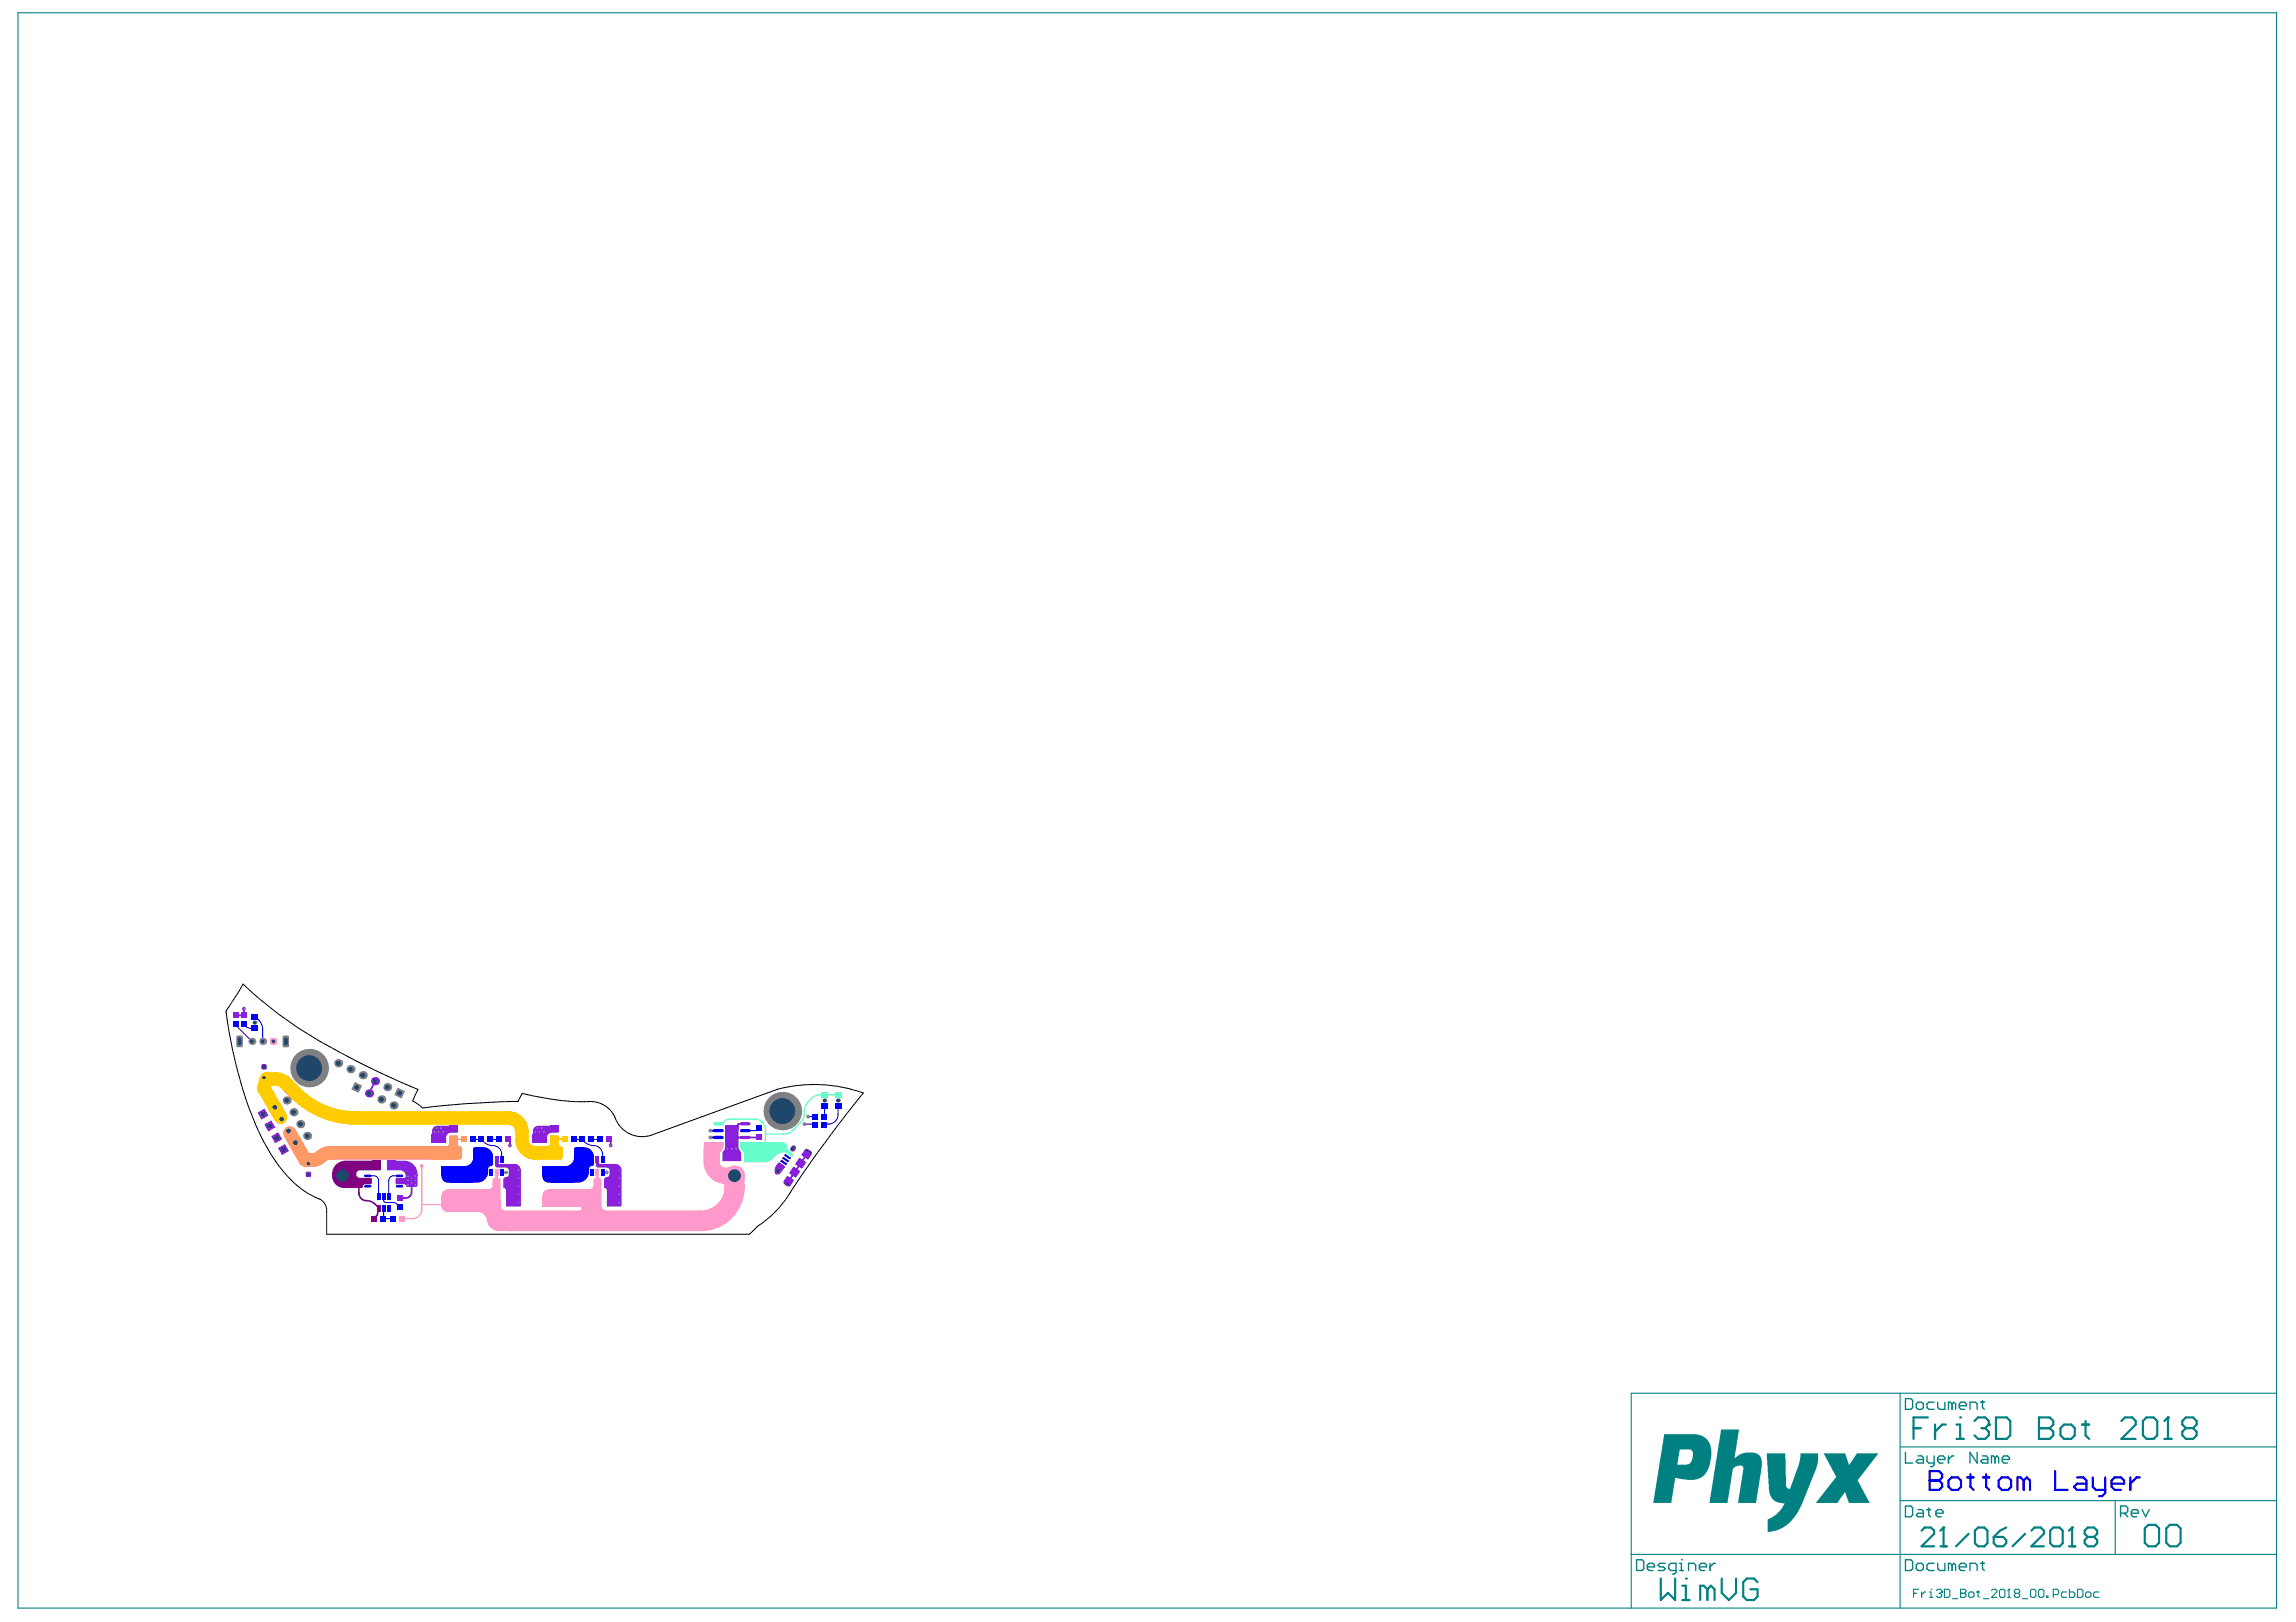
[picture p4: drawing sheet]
<svg xmlns="http://www.w3.org/2000/svg" width="297mm" height="210mm" viewBox="0 0 297 210" stroke-linecap="round" stroke-linejoin="round" font-family="sans-serif">
<g fill="#008080">
<path d="M228.5 188.1h2.5l.1 4.2v.2l.3 .2 .2-.1 1.1-3.1 .2-.9v-.5h2.3v1l-.3 1.3-1.9 4.6-.8 1.3-1 1.1-1 .5-.8 .3-.7 .1v-1.2a.45 .45 0 0 1 .4-.6l.7-.5 .6-.5 .5-1h-.7l-.6-.2-.4-.4-.2-.4-.2-.7z"/>
<path d="M235.9 188.1h2.8l.5 1.4 .2-.1 .8-1.3h2.8l-2.6 3.3a.38 .38 0 0 0 .1 .5l1.4 2.6h-2.7l-.5-1.4h-.1l-.9 1.4h-2.8l2.2-2.8 .2-.3a.34 .34 0 0 0 .1-.5z"/>
<path d="M222.7 185h2.3l-.6 3.7 .7-.5 .7-.2h1.3l.4 .2 .3 .4 .1 .4v.9l-.7 4.6h-2.4l.7-4.1a.58 .58 0 0 0-.1-.7h-.7l-.3 .2a.59 .59 0 0 0-.3 .7l-.6 3.9h-2.4z"/>
<path d="M215.3 185.6h4.2l.8 .3 .6 .5 .4 .7 .1 .4v1.4l-.3 .8-.3 .8-.3 .4-.5 .4-.8 .2h-.9l-1.6-.2-.5 3.2h-2.3zM217.3 187.6l-.3 1.9h1.3l.3-.1 .3-.5 .1-.7a.57 .57 0 0 0-.3-.6z"/>
</g>
<g fill="none" stroke="#008080" stroke-width=".14">
<path d="M2.3 1.7h292.2v206.4h-292.2zM245.8 180.3v27.8M245.8 194.2h48.7M245.8 187.2h48.7M273.6 194.2v7M294.5 180.3h-83.5v27.8M211 201.2h83.5M247.6 206.2h.3M248.3 205.7h-.7v1M248.6 206v.7M249.1 206h-.2l-.3 .4M249.6 206h.2v.7"/>
<path d="M249.6 206.7h.4M249.8 205.7h.1M250.5 205.8l.2-.1h.3l.2 .1v.2M250.9 206.2h.1M251 206.2l.2 .2v.1l-.2 .2h-.3l-.2-.2M251.2 206h.1M251.2 206l-.2 .2M251.6 205.7h.5l.2 .1v.7l-.2 .2h-.5zM252.6 206.9h.7M253.6 206.2h.1M253.6 205.7h.6l.1 .1v.2l-.1 .2 .1 .2v.1l-.1 .2h-.6zM253.6 206.2h.6"/>
<path d="M254.7 206.2l.2-.2h.3l.2 .2v.3l-.2 .2h-.3l-.2-.2zM255.7 206h.4M255.9 205.8v.7l.2 .2M256.6 206.9h.7M257.6 205.8l.2-.1h.4l.1 .1v.2l-.7 .7h.7M258.9 205.7h.3l.2 .1v.7l-.2 .2h-.3l-.2-.2v-.7zM259.7 206.7h.4M259.9 205.7h.1M259.9 205.7v1M259.9 205.7l-.2 .1M260.8 206.2l-.2-.2v-.2l.2-.1h.3l.2 .1v.2l-.2 .2M260.8 206.2h.3"/>
<path d="M260.8 206.2l-.2 .2v.1l.2 .2h.3l.2-.2v-.1l-.2-.2M261.6 206.9h.7M262.7 205.8l.2-.1h.3l.2 .1v.7l-.2 .2h-.3l-.2-.2zM263.7 205.8l.2-.1h.3l.2 .1v.7l-.2 .2h-.3l-.2-.2zM264.8 206.5h.1v.2h-.1zM265.6 206.4h.6l.1-.2v-.4l-.1-.1h-.6v1M267.4 206h-.5l-.2 .2v.3l.2 .2h.5M267.7 205.7v1h.5l.2-.2v-.3l-.2-.2h-.5M268.8 205.7h.5l.2 .1v.7l-.2 .2h-.5zM269.8 206.2l.2-.2h.3l.2 .2v.3l-.2 .2h-.3l-.2-.2zM271.6 206h-.6l-.1 .2v.3l.1 .2h.6"/>
</g>
<g fill="none" stroke="#008080" stroke-width=".18">
<path d="M246.5 194.9h.7l.2 .2v1l-.2 .2h-.7zM246.5 181h.7l.2 .2v1l-.2 .2h-.7zM246.5 187.9v1.4h.9M247.9 181.7l.2-.2h.5l.2 .2v.5l-.2 .2h-.5l-.2-.2zM248.1 195.4h.5l.2 .2v.7h-.7l-.2-.2 .2-.3h.7M248.1 188.4h.5l.2 .2v.7h-.7l-.2-.2 .2-.2h.7M249.3 195.4h.5M249.3 188.4v.7l.2 .2h.7M249.5 195.1v1l.3 .2M250.2 181.5h-.7l-.2 .2v.5l.2 .2h.7M250.2 188.4v1.2l-.2 .2h-.2M250.5 195.8h.9v-.2l-.2-.2h-.5l-.2 .2v.5l.2 .2h.5"/>
<path d="M250.7 188.9h.9v-.3l-.2-.2h-.5l-.2 .2v.5l.2 .2h.5M250.7 181.5v.7l.2 .2h.7v-.9M252.1 188.4v.9M252.5 181.7l-.2-.2h-.2v.9M252.5 181.7l.3-.2 .2 .2v.7M252.5 181.7v.7M252.8 188.4h-.3l-.4 .5M253.5 181.9h.9v-.2l-.2-.2h-.5l-.2 .2v.5l.2 .2h.5M254.9 182.4v-.9h.7l.2 .2v.7M255.8 187.9v1.4l-.9-1.4v1.4M256.3 181.5h.4M256.5 188.4h.4l.3 .2v.7h-.7l-.2-.2 .2-.2h.7"/>
<path d="M256.5 181.2v1l.2 .2M258.1 188.6l-.2-.2h-.3v.9M258.1 188.6v.7M258.1 188.6l.2-.2 .3 .2v.7M259 188.9h1v-.3l-.3-.2h-.4l-.3 .2v.5l.3 .2h.4M274.3 195.8h.7l.3-.2v-.5l-.3-.2h-.7v1.4M274.8 195.8l.5 .5M275.7 195.8h1v-.2l-.3-.2h-.4l-.3 .2v.5l.3 .2h.4M277.1 195.4l.5 .9 .5-.9M211.7 201.8h.7l.3 .3v.9l-.3 .2h-.7zM213.1 202.8h.9v-.3l-.2-.2h-.4l-.3 .2v.5l.3 .2h.4M215.4 202.3h-.7l-.2 .2 .2 .3h.5l.2 .2-.2 .2h-.7"/>
<path d="M216.8 203.2h-.7l-.2-.2v-.5l.2-.2h.7v1.2l-.2 .2h-.2M217.3 203.2h.5M217.3 202.3h.2v.9M217.5 201.8h.1M218.5 203.2v-.9h.6l.3 .2v.7M219.8 202.8h1v-.3l-.3-.2h-.4l-.3 .2v.5l.3 .2h.4M221.2 202.3v.9M221.9 202.3h-.2l-.5 .5M246.5 201.8h.7l.2 .3v.9l-.2 .2h-.7zM247.9 202.5l.2-.2h.5l.2 .2v.5l-.2 .2h-.5l-.2-.2zM250.2 202.3h-.7l-.2 .2v.5l.2 .2h.7M250.7 202.3v.7l.2 .2h.7v-.9"/>
<path d="M252.5 202.5l-.2-.2h-.2v.9M252.5 202.5v.7M252.5 202.5l.3-.2 .2 .2v.7M253.5 202.8h.9v-.3l-.2-.2h-.5l-.2 .2v.5l.2 .2h.5M254.9 203.2v-.9h.7l.2 .2v.7M256.3 202.3h.4M256.5 202.1v.9l.2 .2"/>
</g>
<g fill="none" stroke="#008080" stroke-width=".28">
<path d="M247.6 184.8h.9M248.6 198.1l.4-.4h.8l.4 .4v.4l-1.6 1.6h1.6M249.4 183.4h-1.8v2.8M250.3 184.4v1.8M251.4 197.7h.1M251.4 197.7v2.4M251.4 197.7l-.4 .4M251.7 184.4h-.4l-1 .9M253.1 184.4h.5v1.8M253.1 186.2h.9M253.6 183.4h.1M254.7 198.5l-1.6 1.6"/>
<path d="M255.4 183.9l.5-.5h.9l.5 .5v.5M255.5 198.1l.4-.4h.8l.4 .4v1.6l-.4 .4h-.8l-.4-.4zM256.4 184.8h.4M256.8 184.8l.5 .5v.4l-.5 .5h-.9l-.5-.5M257.3 184.4h.1M257.3 184.4l-.5 .4M257.9 198.9h1.2l.5 .4v.4l-.5 .4h-.8l-.4-.4zM258.2 183.4h1.4l.5 .5v1.8l-.5 .5h-1.4zM259.6 197.7l-.9 .4-.8 .8M262 198.5l-1.6 1.6M262.8 198.1l.4-.4h.8l.4 .4v.4l-1.6 1.6h1.6M263.8 184.8h.1"/>
<path d="M263.8 183.4h1.4l.4 .5v.5l-.4 .4 .4 .5v.4l-.4 .5h-1.4zM263.8 184.8h1.4M265.2 198.1l.4-.4h.9l.4 .4v1.6l-.4 .4h-.9l-.4-.4zM266.6 184.8l.4-.4h1l.4 .4v.9l-.4 .5h-1l-.4-.5zM268.1 197.7h.1M268.1 197.7v2.4M268.1 197.7l-.4 .4M269.3 184.4h1M269.8 183.9v1.8l.5 .5M270.1 198.9l-.4 .4v.4l.4 .4h.8l.4-.4v-.4l-.4-.4M270.1 198.9l-.4-.4v-.4l.4-.4h.8l.4 .4v.4l-.4 .4M270.1 198.9h.8"/>
<path d="M274.4 183.9l.5-.5h.9l.5 .5v.5l-1.9 1.8h1.9M277.2 183.9l.5-.5h.9l.5 .5v1.8l-.5 .5h-.9l-.5-.5zM277.5 197.8l.4-.5h1l.4 .5v1.8l-.4 .5h-1l-.4-.5zM280 186.2h.9M280.3 197.8l.4-.5h.9l.5 .5v1.8l-.5 .5h-.9l-.4-.5zM280.5 183.4h.1M280.5 183.4v2.8M280.5 183.4l-.5 .5M282.8 184.8l-.5-.4v-.5l.5-.5h.9l.5 .5v.5l-.5 .4M282.8 184.8h.9M282.8 184.8l-.5 .5v.4l.5 .5h.9l.5-.5v-.4l-.5-.5M214.9 204.3v2.8l.9-1 .9 1v-2.8"/>
<path d="M217.6 207.1h1M217.6 205.2h.5v1.9M218.1 204.3h.1M220.9 205.7l-.5-.5h-.4v1.9M220.9 205.7v1.4M220.9 205.7l.5-.5 .4 .5v1.4M222.7 204.3v1.8l1 1 .9-1v-1.8M227.4 204.7l-.5-.4h-.9l-.5 .4v1.9l.5 .5h.9l.5-.5v-.9h-.9M251 200.1h.8M267.7 200.1h.8"/>
</g>
<g fill="#f9c">
<path d="M75 156h.5v.8h-.5l.1-.1a.31 .31 0 0 0 0-.5l-.1-.1z"/>
<path d="M70.7 154.6l.6-.6h2.9l.7 .6v1.2h-4.2z"/>
</g>
<g fill="#8a20db">
<path d="M100.5 150.6l.3-.2 .8 .6-.7 .9a.41 .41 0 0 1-.6 0 .41 .41 0 0 1-.1-.5z"/>
<path d="M64 149.7h.5v.8l.1 .1h1.9a.82 .82 0 0 1 .9 .9v4.6h-1.9v-2.1l-.2-.2-.2-.1v-1.1l.2-.2a.47 .47 0 0 0 .5-.4v-.6l-.1-.2-1.4-.1-.2-.1z"/>
</g>
<path d="M70.7 151.3h4.2v1.1l-.7 .6h-2.9l-.6-.6z" fill="#00f"/>
<g fill="#8a20db">
<path d="M77.1 149.7h.4v.8l.1 .1h2a.82 .82 0 0 1 .8 .9v4.6h-1.9v-2l-.1-.2-.2-.2v-1.1l.1-.2 .5-.2v-.8l-.2-.3h-1.4l-.1-.3z"/>
<path d="M93.8 145.6h1.8v2.9l.3 .7v1.1h-2.4v-1.1l.3-.7z"/>
</g>
<path d="M57.6 154.6l.7-.6h2.9l.6 .6v1.2h-4.2z" fill="#f9c"/>
<path d="M55.8 148.3h2l.3-.3v-1.1h1.1v1.3l.1 .1 .3 .1 .2 .2v1.1a.38 .38 0 0 1-.4 .4h-3.6z" fill="#f96"/>
<path d="M68.9 148.3h2l.3-.3v-1.1h1.1v1.3l.1 .1 .3 .1 .1 .2v1.1a.38 .38 0 0 1-.4 .4h-3.5z" fill="#fc0"/>
<path d="M95.7 147.8h5.5a.67 .67 0 0 1 .7 .8l.7 .8-.2 .3-.6-.5a1.27 1.27 0 0 0-1.4 .4l-.3 .3a1.66 1.66 0 0 1-1.3 .5h-2.6v-1.2a1.47 1.47 0 0 1-.5-1.4z" fill="#6fc"/>
<path d="M91 147.8h2.6a2.91 2.91 0 0 1-.5 1.6v1h-1.9l-.2-.3z" fill="#f9c"/>
<path d="M56.1 145.9l.4-.2h2.7v.9h-.8a.64 .64 0 0 0-.7 .6v.7h-1.8v-1.6z" fill="#8a20db"/>
<path d="M57.4 154.1l.5-.2h5.3a.52 .52 0 0 0 .5-.5v-.8l.4-.2v-1.1h.3v1.1l.4 .2v3.5h-7.7v-1.4l.1-.4z" fill="#f9c"/>
<path d="M57.1 150.9h3a1.11 1.11 0 0 0 1.1-1.1v-1.2l.2-.1h1.1a1.26 1.26 0 0 1 1.3 1.4v.6a.39 .39 0 0 1-.5 .5h-.1a2.25 2.25 0 0 1-.6 1.7l-.8 .3h-3.9a.82 .82 0 0 1-.8-.8z" fill="#00f"/>
<g fill="#8a20db">
<path d="M50.1 150.2h2.2a1.8 1.8 0 0 1 1.7 2.1l-.1-.1h-1.4a.74 .74 0 0 0-.8-.7h-1.6z"/>
<path d="M51.2 152.5l.1-.1h.8a.32 .32 0 0 0 .4-.3l.2-.2h1.1l.2 .2v1.3l-.1 .2h-1.2l-.3-.3h-1.1l-.1-.2z"/>
</g>
<path d="M57.6 151.3h4.2v1.1l-.6 .6h-2.9l-.7-.6z" fill="#00f"/>
<path d="M70.2 155.3h7.6v.7a.7 .7 0 0 0 .7 .7h1.4v2.6h-4.5v-3.2h-5.2z" fill="#f9c"/>
<path d="M69.1 145.9l.5-.2h2.7v.9h-.9a.64 .64 0 0 0-.6 .6v.7h-1.9v-1.6z" fill="#8a20db"/>
<path d="M70.2 150.9h2.9a1.11 1.11 0 0 0 1.2-1.1v-1.2l.1-.1h1.2a1.26 1.26 0 0 1 1.2 1.4v.6a.39 .39 0 0 1-.4 .5h-.1a2.25 2.25 0 0 1-.6 1.7l-.8 .3h-3.9a.82 .82 0 0 1-.8-.8z" fill="#00f"/>
<path d="M70.4 154.2l.2-.2 .3-.1h5.3a.52 .52 0 0 0 .6-.5v-.8l.3-.2v-1.1h.4v1.1l.3 .2v3.5h-7.6v-1.4z" fill="#f9c"/>
<g fill="#800080">
<path d="M43.4 150.8a1.74 1.74 0 0 1 1.3-.6h4.5v1.3h-2.6a.49 .49 0 0 0-.5 .4l-3.1 .1a1.69 1.69 0 0 1 .4-1.2z"/>
<path d="M43.3 151.3a2.06 2.06 0 0 1 2-.4 1.37 1.37 0 0 1 .8 1.3l.4 .2 1.5 .1 .1 .1v.6l-.2 .1h-.9l-.2 .4h-2.2a1.55 1.55 0 0 1-1.5-.8 1.55 1.55 0 0 1 .2-1.6z"/>
</g>
<path d="M57.1 155.3h7.7v.7a.7 .7 0 0 0 .7 .7h1.4v2.6h-2.6a1.67 1.67 0 0 1-1.4-1.6l-.3-.6-.7-.3h-4.1a.69 .69 0 0 1-.7-.7z" fill="#f9c"/>
<g fill="none" stroke="#00f" stroke-width=".13">
<path d="M30.5 132.6l.1 .2M30.6 132.8h.1M30.6 132.8l2 2M31.5 132.6a1.3 1.3 0 0 0 1.4 .5M32.9 131.6a1.87 1.87 0 0 1 1.1 1.6v1.6M47.6 152.2h.8a.59 .59 0 0 1 .6 .6v2M49.6 154.8v.5l.2 .3h1.1a1.06 1.06 0 0 1 .8 .6M49.6 156.4v1.3h1.2M51.7 152.2h-.8a.61 .61 0 0 0-.6 .6v2M61.2 147.5h1.1a2.25 2.25 0 0 0 1.8 .8 1.11 1.11 0 0 1 .8 1.1v.7M63.4 147.5h1.1M65.5 151.7h-.6"/>
<path d="M74.2 147.5h1.1a2.25 2.25 0 0 0 1.9 .8 1.11 1.11 0 0 1 .7 1.1v.7M76.5 147.5h1.1M78.5 151.7h-.6M98.2 145.9l-.1 .4h-1.7M104.1 145.5h1.2h.1M104.6 144.5h.8M105.4 144.5h.1M106.7 143.1v1.3l-.1 .1M108.4 143.1v1.2a1.35 1.35 0 0 1-1.7 1.2h-.1"/>
</g>
<path d="M31.5 130.5v.9h-1M48.5 139.9l-.8 1.6M53.3 153v1.3a.76 .76 0 0 1-.8 .7h-.8M65.7 147.5h.3v.7M78.7 147.5h.3v.7M96.4 145.4h-.8l-.2 .2a.87 .87 0 0 1-.7 1.2l.4 .4h3.1M104.3 149.4l-2.2 3.4" fill="none" stroke="#8a20db" stroke-width=".25"/>
<path d="M47.6 152.6a.95 .95 0 0 0-1.2 .9v.9a1.07 1.07 0 0 0 1.3 1 1.99 1.99 0 0 1 1.2 .8M48.9 156.2h.1M48.9 156.2a.37 .37 0 0 1 0 .5v.2a.98 .98 0 0 1-.6 .8" fill="none" stroke="#800080" stroke-width=".21"/>
<path d="M54.6 150.9v5.6a1.2 1.2 0 0 1-1.2 1.2h-1.4M64.1 155.1a.8 .8 0 0 1-.8 .8h-8.7" fill="none" stroke="#f9c" stroke-width=".18"/>
<path d="M93.7 145.1l-.2 .2-.6 .1h.5M93.7 145.1l.2-.1 .5-.2h3.4a1.09 1.09 0 0 1 .8 .4M93.7 145.1h.1M98.6 145.2h.1M98.6 145.2a1.43 1.43 0 0 1 .4 1v1.9h-2.6M108.4 141.7h-2.4a2.5 2.5 0 0 0-2 2.6l-.3 .9a5.5 5.5 0 0 1-1.7 1.4l-.6 .2h-2.4" fill="none" stroke="#6fc" stroke-width=".18"/>
<path d="M58.7 147.4l1.3 .1" fill="none" stroke="#f96" stroke-width=".18"/>
<path d="M71.7 147.4l1.3 .1" fill="none" stroke="#fc0" stroke-width=".18"/>
<path d="M37.5 146.6l2 3.5a2.07 2.07 0 0 0 1.9-.3l.1-.1a1.77 1.77 0 0 1 1.2-.5h16.2" fill="none" stroke="#f96" stroke-width="1.8"/>
<path d="M36.3 144.6l-2.2-3.8 .4-1.2a2.79 2.79 0 0 1 2.4 .6 12.5 12.5 0 0 0 6.3 4.1l1.9 .3 .9 .1h19.8a1.77 1.77 0 0 1 1.7 1.7 2.3 2.3 0 0 0 .9 2.6l.8 .2h2.7" fill="none" stroke="#fc0" stroke-width="1.8"/>
<path d="M92.1 148.8v1.6a1.77 1.77 0 0 0 1.7 1.7h1.2" fill="none" stroke="#f9c" stroke-width="2.1"/>
<path d="M95 152.1a5.5 5.5 0 0 1-1 4.3 4.3 4.3 0 0 1-3.3 1.6h-25" fill="none" stroke="#f9c" stroke-width="2.7"/>
<path d="M91.9 146.3h1M91.9 147.2h1" fill="none" stroke="#00f" stroke-width=".25"/>
<g fill="none" stroke="#00f" stroke-width=".28">
<path d="M249.6 191.6h.1M249.6 190.4h1.3l.4 .4v.4l-.4 .4 .4 .4v.4l-.4 .4h-1.3zM249.6 191.6h1.3M252.1 191.6l.4-.4h.8l.4 .4v.8l-.4 .4h-.8l-.4-.4zM254.5 191.2h.8M254.9 190.8v1.6l.4 .4M256.5 191.2h.9M256.9 190.8v1.6l.5 .4M258.6 191.6l.4-.4h.8l.4 .4v.8l-.4 .4h-.8l-.4-.4zM261.8 191.6l-.4-.4h-.4v1.6M261.8 191.6v1.2M261.8 191.6l.4-.4 .4 .4v1.2"/>
<path d="M265.9 190.4v2.4h1.6M268.7 191.2h.8l.4 .4v1.2h-1.2l-.4-.4 .4-.4h1.2M270.7 191.2v1.2l.4 .4h1.3M272.4 191.2v2l-.4 .4h-.4M273.2 192h1.6v-.4l-.4-.4h-.8l-.4 .4v.8l.4 .4h.8M275.6 191.2v1.6M276.8 191.2h-.4l-.8 .8"/>
</g>
<circle cx="79" cy="148.2" r=".24" fill="#8a20db"/>
<circle cx="79" cy="148.2" r=".1" fill="#a6968d"/>
<circle cx="66" cy="148.2" r=".24" fill="#8a20db"/>
<circle cx="66" cy="148.2" r=".1" fill="#a6968d"/>
<circle cx="70.4" cy="146.5" r=".24" fill="#8a20db"/>
<circle cx="70.4" cy="146.5" r=".1" fill="#a6968d"/>
<circle cx="69.8" cy="146.5" r=".24" fill="#8a20db"/>
<circle cx="69.8" cy="146.5" r=".1" fill="#a6968d"/>
<circle cx="69.3" cy="146.5" r=".24" fill="#8a20db"/>
<circle cx="69.3" cy="146.5" r=".1" fill="#a6968d"/>
<circle cx="70.1" cy="146" r=".24" fill="#8a20db"/>
<circle cx="70.1" cy="146" r=".1" fill="#a6968d"/>
<circle cx="69.5" cy="146" r=".24" fill="#8a20db"/>
<circle cx="69.5" cy="146" r=".1" fill="#a6968d"/>
<circle cx="56.5" cy="146" r=".24" fill="#8a20db"/>
<circle cx="56.5" cy="146" r=".1" fill="#a6968d"/>
<circle cx="57" cy="146" r=".24" fill="#8a20db"/>
<circle cx="57" cy="146" r=".1" fill="#a6968d"/>
<circle cx="56.2" cy="146.5" r=".24" fill="#8a20db"/>
<circle cx="56.2" cy="146.5" r=".1" fill="#a6968d"/>
<circle cx="56.8" cy="146.5" r=".24" fill="#8a20db"/>
<circle cx="56.8" cy="146.5" r=".1" fill="#a6968d"/>
<circle cx="57.3" cy="146.5" r=".24" fill="#8a20db"/>
<circle cx="57.3" cy="146.5" r=".1" fill="#a6968d"/>
<circle cx="31.5" cy="130.5" r=".24" fill="#8a20db"/>
<circle cx="31.5" cy="130.5" r=".1" fill="#a6968d"/>
<circle cx="104.6" cy="144.5" r=".24" fill="#808080"/>
<circle cx="104.6" cy="144.5" r=".1" fill="#a6968d"/>
<circle cx="104.1" cy="145.5" r=".24" fill="#808080"/>
<circle cx="104.1" cy="145.5" r=".1" fill="#a6968d"/>
<circle cx="91.9" cy="146.3" r=".24" fill="#808080"/>
<circle cx="91.9" cy="146.3" r=".1" fill="#a6968d"/>
<circle cx="91.9" cy="147.2" r=".24" fill="#808080"/>
<circle cx="91.9" cy="147.2" r=".1" fill="#a6968d"/>
<circle cx="67.1" cy="155.6" r=".24" fill="#8a20db"/>
<circle cx="67.1" cy="155.6" r=".1" fill="#a6968d"/>
<circle cx="67.1" cy="154.6" r=".24" fill="#8a20db"/>
<circle cx="67.1" cy="154.6" r=".1" fill="#a6968d"/>
<circle cx="67.1" cy="151.5" r=".24" fill="#8a20db"/>
<circle cx="67.1" cy="151.5" r=".1" fill="#a6968d"/>
<circle cx="67.1" cy="152.5" r=".24" fill="#8a20db"/>
<circle cx="67.1" cy="152.5" r=".1" fill="#a6968d"/>
<circle cx="67.1" cy="153.5" r=".24" fill="#8a20db"/>
<circle cx="67.1" cy="153.5" r=".1" fill="#a6968d"/>
<circle cx="80.1" cy="153.5" r=".24" fill="#8a20db"/>
<circle cx="80.1" cy="153.5" r=".1" fill="#a6968d"/>
<circle cx="80.1" cy="152.5" r=".24" fill="#8a20db"/>
<circle cx="80.1" cy="152.5" r=".1" fill="#a6968d"/>
<circle cx="80.1" cy="151.5" r=".24" fill="#8a20db"/>
<circle cx="80.1" cy="151.5" r=".1" fill="#a6968d"/>
<circle cx="80.1" cy="154.6" r=".24" fill="#8a20db"/>
<circle cx="80.1" cy="154.6" r=".1" fill="#a6968d"/>
<circle cx="80.1" cy="155.6" r=".24" fill="#8a20db"/>
<circle cx="80.1" cy="155.6" r=".1" fill="#a6968d"/>
<circle cx="65.5" cy="151.7" r=".24" fill="#808080"/>
<circle cx="65.5" cy="151.7" r=".1" fill="#a6968d"/>
<circle cx="78.5" cy="151.7" r=".24" fill="#808080"/>
<circle cx="78.5" cy="151.7" r=".1" fill="#a6968d"/>
<circle cx="54.6" cy="150.9" r=".24" fill="#f9c"/>
<circle cx="54.6" cy="150.9" r=".1" fill="#a6968d"/>
<circle cx="95.2" cy="145.9" r=".24" fill="#8a20db"/>
<circle cx="95.2" cy="145.9" r=".1" fill="#a6968d"/>
<circle cx="94.7" cy="145.9" r=".24" fill="#8a20db"/>
<circle cx="94.7" cy="145.9" r=".1" fill="#a6968d"/>
<circle cx="94.1" cy="145.9" r=".24" fill="#8a20db"/>
<circle cx="94.1" cy="145.9" r=".1" fill="#a6968d"/>
<circle cx="94.1" cy="148.7" r=".24" fill="#8a20db"/>
<circle cx="94.1" cy="148.7" r=".1" fill="#a6968d"/>
<circle cx="94.7" cy="148.7" r=".24" fill="#8a20db"/>
<circle cx="94.7" cy="148.7" r=".1" fill="#a6968d"/>
<circle cx="95.2" cy="148.7" r=".24" fill="#8a20db"/>
<circle cx="95.2" cy="148.7" r=".1" fill="#a6968d"/>
<circle cx="95.2" cy="147.6" r=".24" fill="#8a20db"/>
<circle cx="95.2" cy="147.6" r=".1" fill="#a6968d"/>
<circle cx="94.7" cy="147.6" r=".24" fill="#8a20db"/>
<circle cx="94.7" cy="147.6" r=".1" fill="#a6968d"/>
<circle cx="94.1" cy="147.6" r=".24" fill="#8a20db"/>
<circle cx="94.1" cy="147.6" r=".1" fill="#a6968d"/>
<circle cx="53.7" cy="152.2" r=".24" fill="#8a20db"/>
<circle cx="53.7" cy="152.2" r=".1" fill="#a6968d"/>
<circle cx="53.7" cy="152.8" r=".24" fill="#8a20db"/>
<circle cx="53.7" cy="152.8" r=".1" fill="#a6968d"/>
<circle cx="53.7" cy="153.3" r=".24" fill="#8a20db"/>
<circle cx="53.7" cy="153.3" r=".1" fill="#a6968d"/>
<circle cx="53.3" cy="152.5" r=".24" fill="#8a20db"/>
<circle cx="53.3" cy="152.5" r=".1" fill="#a6968d"/>
<circle cx="53.3" cy="153.1" r=".24" fill="#8a20db"/>
<circle cx="53.3" cy="153.1" r=".1" fill="#a6968d"/>
<circle cx="52.8" cy="153.3" r=".24" fill="#8a20db"/>
<circle cx="52.8" cy="153.3" r=".1" fill="#a6968d"/>
<circle cx="52.8" cy="152.8" r=".24" fill="#8a20db"/>
<circle cx="52.8" cy="152.8" r=".1" fill="#a6968d"/>
<circle cx="52.8" cy="152.2" r=".24" fill="#8a20db"/>
<circle cx="52.8" cy="152.2" r=".1" fill="#a6968d"/>
<circle cx="32.9" cy="132.3" r=".25" fill="#808080"/>
<circle cx="32.9" cy="132.3" r=".24" fill="#1f4769"/>
<path d="M33.8 139.1h.7v.7h-.7z" fill-rule="evenodd" fill="#fc0"/>
<circle cx="34.2" cy="139.5" r=".23" fill="#1f4769"/>
<path d="M34 137.7h.3l.2 .2v.3l-.2 .2h-.3l-.2-.2v-.3z" fill-rule="evenodd" fill="#8a20db"/>
<g fill="#8a20db">
<path d="M33.8 137.9h.2zM33.9 137.8l.1-.1v.2h-.2z"/>
<path d="M34 138.2v.2zM33.8 138.2h.2v.2z"/>
<path d="M34.3 138.2h.2zM34.3 138.2h.2l-.2 .2z"/>
<path d="M34.3 137.7v.2zM34.3 137.7l.2 .2h-.2z"/>
</g>
<circle cx="34.2" cy="138.1" r=".23" fill="#1f4769"/>
<path d="M39.5 151.8l.2-.2h.4l.1 .2v.3l-.1 .2h-.4l-.2-.2z" fill-rule="evenodd" fill="#8a20db"/>
<g fill="#8a20db">
<path d="M40.1 152.1h.1zM40.1 152.1h.1l-.1 .2z"/>
<path d="M40.1 151.6v.2zM40.1 151.6l.1 .2h-.1z"/>
<path d="M39.5 151.8h.2zM39.6 151.7l.1-.1v.2h-.2z"/>
<path d="M39.7 152.1v.2zM39.5 152.1h.2v.2z"/>
</g>
<circle cx="39.9" cy="152" r=".23" fill="#1f4769"/>
<path d="M39.5 150.2h.7v.7h-.7z" fill-rule="evenodd" fill="#f96"/>
<circle cx="39.9" cy="150.6" r=".23" fill="#1f4769"/>
<circle cx="106.7" cy="142.4" r=".25" fill="#808080"/>
<circle cx="106.7" cy="142.4" r=".24" fill="#1f4769"/>
<path d="M100.7 151.4l-.1 .2" fill="none" stroke="#8a20db" stroke-width=".67"/>
<path d="M100.7 151.4l-.1 .2" fill="none" stroke="#1f4769" stroke-width=".39"/>
<path d="M36.6 134.2l.2-.2h.4l.2 .2v1.1l-.2 .2h-.4l-.2-.2z" fill-rule="evenodd" fill="#808080"/>
<g fill="#808080">
<path d="M37.2 135.3h.2zM37.2 135.3h.2l-.2 .2z"/>
<path d="M37.2 134v.2zM37.2 134l.2 .2h-.2z"/>
<path d="M36.6 134.2h.2zM36.6 134.1l.2-.1v.2h-.2z"/>
<path d="M36.8 135.3v.2zM36.6 135.3h.2v.2z"/>
</g>
<path d="M37 134.5v.5" fill="none" stroke="#1f4769" stroke-width=".49"/>
<circle cx="108.4" cy="142.4" r=".25" fill="#808080"/>
<circle cx="108.4" cy="142.4" r=".24" fill="#1f4769"/>
<path d="M34.2 145.5l.9-.5 .5 .9-.9 .5z" fill-rule="evenodd" fill="#8a20db"/>
<circle cx="34.9" cy="145.7" r=".31" fill="#1f4769"/>
<path d="M33.3 144l.9-.5 .5 .9-.9 .5z" fill-rule="evenodd" fill="#8a20db"/>
<circle cx="34" cy="144.2" r=".31" fill="#1f4769"/>
<circle cx="38.2" cy="147.9" r=".53" fill="#f96"/>
<circle cx="38.2" cy="147.9" r=".31" fill="#1f4769"/>
<path d="M36 148.6l.9-.5 .5 .9-.9 .5z" fill-rule="evenodd" fill="#8a20db"/>
<circle cx="36.7" cy="148.8" r=".31" fill="#1f4769"/>
<circle cx="38" cy="143.9" r=".53" fill="#808080"/>
<circle cx="38" cy="143.9" r=".31" fill="#1f4769"/>
<circle cx="36.4" cy="144.8" r=".53" fill="#fc0"/>
<circle cx="36.4" cy="144.8" r=".31" fill="#1f4769"/>
<circle cx="38.9" cy="145.5" r=".53" fill="#808080"/>
<circle cx="38.9" cy="145.5" r=".31" fill="#1f4769"/>
<circle cx="37.1" cy="142.4" r=".53" fill="#808080"/>
<circle cx="37.1" cy="142.4" r=".31" fill="#1f4769"/>
<circle cx="43.8" cy="137.6" r=".53" fill="#808080"/>
<circle cx="43.8" cy="137.6" r=".31" fill="#1f4769"/>
<circle cx="45.3" cy="138.4" r=".53" fill="#808080"/>
<circle cx="45.3" cy="138.4" r=".31" fill="#1f4769"/>
<circle cx="50.9" cy="143" r=".53" fill="#808080"/>
<circle cx="50.9" cy="143" r=".31" fill="#1f4769"/>
<circle cx="49.3" cy="142.3" r=".53" fill="#808080"/>
<circle cx="49.3" cy="142.3" r=".31" fill="#1f4769"/>
<circle cx="48.5" cy="139.9" r=".53" fill="#8a20db"/>
<circle cx="48.5" cy="139.9" r=".31" fill="#1f4769"/>
<path d="M101.6 153l.4 .3M104.4 149l.3 .2" fill="none" stroke="#8a20db" stroke-width=".63"/>
<path d="M101.6 153l.4 .3M104.4 149l.3 .2" fill="none" stroke="#1f4769" stroke-width=".35"/>
<path d="M102.7 148.5l-.1 .2" fill="none" stroke="#8a20db" stroke-width=".67"/>
<path d="M102.7 148.5l-.1 .2" fill="none" stroke="#1f4769" stroke-width=".39"/>
<circle cx="32.6" cy="134.8" r=".46" fill="#808080"/>
<circle cx="32.6" cy="134.8" r=".24" fill="#1f4769"/>
<circle cx="34" cy="134.8" r=".46" fill="#808080"/>
<circle cx="34" cy="134.8" r=".24" fill="#1f4769"/>
<path d="M30.6 134.2l.2-.2h.4l.2 .2v1.1l-.2 .2h-.4l-.2-.2z" fill-rule="evenodd" fill="#808080"/>
<g fill="#808080">
<path d="M31.2 135.3h.2zM31.2 135.3h.2l-.2 .2z"/>
<path d="M31.2 134v.2zM31.2 134l.2 .2h-.2z"/>
<path d="M30.6 134.2h.2zM30.6 134.1l.2-.1v.2h-.2z"/>
<path d="M30.8 135.3v.2zM30.6 135.3h.2v.2z"/>
</g>
<path d="M31 134.5v.5" fill="none" stroke="#1f4769" stroke-width=".49"/>
<circle cx="39.7" cy="147" r=".53" fill="#808080"/>
<circle cx="39.7" cy="147" r=".31" fill="#1f4769"/>
<circle cx="37.3" cy="146.4" r=".53" fill="#f96"/>
<circle cx="37.3" cy="146.4" r=".31" fill="#1f4769"/>
<circle cx="44.3" cy="152.1" r="1.23" fill="#800080"/>
<circle cx="44.3" cy="152.1" r=".83" fill="#1f4769"/>
<path d="M45.9 140l1 .5-.5 .9-.9-.4z" fill-rule="evenodd" fill="#808080"/>
<circle cx="46.2" cy="140.7" r=".31" fill="#1f4769"/>
<circle cx="47.7" cy="141.5" r=".53" fill="#8a20db"/>
<circle cx="47.7" cy="141.5" r=".31" fill="#1f4769"/>
<circle cx="50.1" cy="140.7" r=".53" fill="#808080"/>
<circle cx="50.1" cy="140.7" r=".31" fill="#1f4769"/>
<path d="M51.5 140.8l.9 .4-.5 1-.9-.5z" fill-rule="evenodd" fill="#808080"/>
<circle cx="51.7" cy="141.5" r=".31" fill="#1f4769"/>
<circle cx="95" cy="152.1" r="1.23" fill="#f9c"/>
<circle cx="95" cy="152.1" r=".83" fill="#1f4769"/>
<circle cx="35.6" cy="143.3" r=".53" fill="#fc0"/>
<circle cx="35.6" cy="143.3" r=".31" fill="#1f4769"/>
<circle cx="40" cy="138.2" r="2.46" fill="#808080"/>
<circle cx="40" cy="138.2" r="1.67" fill="#1f4769"/>
<circle cx="46.9" cy="139.1" r=".53" fill="#808080"/>
<circle cx="46.9" cy="139.1" r=".31" fill="#1f4769"/>
<circle cx="101.2" cy="143.8" r="2.46" fill="#808080"/>
<circle cx="101.2" cy="143.8" r="1.67" fill="#1f4769"/>
<path d="M35.1 147l.9-.5 .5 .9-.9 .5z" fill-rule="evenodd" fill="#8a20db"/>
<circle cx="35.8" cy="147.2" r=".31" fill="#1f4769"/>
<path d="M34.9 134.5l.2-.2h.5l.2 .2v.5l-.2 .2h-.5l-.2-.2z" fill-rule="evenodd" fill="#f9c"/>
<g fill="#f9c">
<path d="M35.1 135v.2zM34.9 135h.2v.2h-.1z"/>
<path d="M35.6 135h.2zM35.6 135h.2v.2h-.2z"/>
<path d="M35.6 134.3v.2zM35.6 134.3l.2 .1v.1h-.2z"/>
<path d="M34.9 134.5h.2zM35 134.4l.1-.1v.2h-.2z"/>
</g>
<circle cx="35.4" cy="134.8" r=".24" fill="#1f4769"/>
<path d="M31.2 132.2h.7v.8h-.7z" fill-rule="evenodd" fill="#00f"/>
<path d="M48 157.4h.7v.7h-.7z" fill-rule="evenodd" fill="#800080"/>
<g fill="#00f">
<path d="M49.1 157.4h.8v.7h-.8z" fill-rule="evenodd"/>
<path d="M49.4 156h.4v.8h-.4z" fill-rule="evenodd"/>
<path d="M49.4 154.4h.4v.8h-.4z" fill-rule="evenodd"/>
</g>
<path d="M101.8 148.9l.8 .6-.1 .2-.8-.5z" fill-rule="evenodd" fill="#6fc"/>
<path d="M31.2 131h.7v.8h-.7z" fill-rule="evenodd" fill="#8a20db"/>
<g fill="#00f">
<path d="M32.5 131.3h.9v.7h-.9z" fill-rule="evenodd"/>
<path d="M32.5 132.7h.9v.7h-.9z" fill-rule="evenodd"/>
<path d="M60.8 147.1h.8v.7h-.8z" fill-rule="evenodd"/>
<path d="M61.9 147.1h.7v.7h-.7z" fill-rule="evenodd"/>
</g>
<path d="M64 151.3h.5v.8h-.5z" fill-rule="evenodd" fill="#f9c"/>
<path d="M63.4 149.7h.4v.8h-.4z" fill-rule="evenodd" fill="#00f"/>
<path d="M64 149.7h.5v.8h-.5z" fill-rule="evenodd" fill="#8a20db"/>
<g fill="#00f">
<path d="M63.4 151.3h.4v.8h-.4z" fill-rule="evenodd"/>
<path d="M64.7 149.7h.4v.8h-.4z" fill-rule="evenodd"/>
<path d="M64.7 151.3h.4v.8h-.4z" fill-rule="evenodd"/>
<path d="M74.9 147.1h.8v.7h-.8z" fill-rule="evenodd"/>
<path d="M76.1 147.1h.8v.7h-.8z" fill-rule="evenodd"/>
<path d="M76.4 149.7h.4v.8h-.4z" fill-rule="evenodd"/>
<path d="M76.4 151.3h.4v.8h-.4z" fill-rule="evenodd"/>
<path d="M77.7 149.7h.5v.8h-.5z" fill-rule="evenodd"/>
<path d="M77.7 151.3h.5v.8h-.5z" fill-rule="evenodd"/>
</g>
<path d="M97.8 146.8h.7v.8h-.7z" fill-rule="evenodd" fill="#8a20db"/>
<g fill="#00f">
<path d="M97.8 145.6h.7v.8h-.7z" fill-rule="evenodd"/>
<path d="M106.2 145.2h.8v.7h-.8z" fill-rule="evenodd"/>
<path d="M106.2 144.2h.8v.6h-.8z" fill-rule="evenodd"/>
<path d="M30.2 132.2h.7v.8h-.7z" fill-rule="evenodd"/>
</g>
<path d="M51.6 157.4h.7v.7h-.7z" fill-rule="evenodd" fill="#f9c"/>
<g fill="#00f">
<path d="M50.4 157.4h.8v.7h-.8z" fill-rule="evenodd"/>
<path d="M50.1 156h.4v.8h-.4z" fill-rule="evenodd"/>
</g>
<path d="M48.8 156h.4v.8h-.4z" fill-rule="evenodd" fill="#800080"/>
<g fill="#00f">
<path d="M51.4 155.8h.7v.8h-.7z" fill-rule="evenodd"/>
<path d="M48.8 154.4h.4v.8h-.4z" fill-rule="evenodd"/>
<path d="M50.1 154.4h.4v.8h-.4z" fill-rule="evenodd"/>
</g>
<path d="M51.4 154.6h.7v.8h-.7z" fill-rule="evenodd" fill="#8a20db"/>
<path d="M47.3 153.5h.6M47.3 152.2h.6M51.4 153.5h.6M51.4 152.2h.6" fill="none" stroke="#00f" stroke-width=".32"/>
<path d="M51.4 152.6h.6" fill="none" stroke="#8a20db" stroke-width=".32"/>
<path d="M47.3 152.6h.6" fill="none" stroke="#800080" stroke-width=".32"/>
<path d="M55.8 148.7h1.9v1.2h-1.9z" fill-rule="evenodd" fill="#f96"/>
<path d="M70.7 154.8h4.2v.8h-4.2z" fill-rule="evenodd" fill="#f9c"/>
<path d="M95.9 148.1h1" fill="none" stroke="#6fc" stroke-width=".42"/>
<path d="M95.9 146.3h1" fill="none" stroke="#00f" stroke-width=".42"/>
<path d="M95.9 145.4h1" fill="none" stroke="#8a20db" stroke-width=".42"/>
<g fill="#8a20db">
<path d="M100.8 150.4l.8 .6-.2 .2-.7-.5z" fill-rule="evenodd"/>
<path d="M30.2 131h.7v.8h-.7z" fill-rule="evenodd"/>
</g>
<path d="M51.4 153.1h.6" fill="none" stroke="#8a20db" stroke-width=".32"/>
<path d="M47.3 153.1h.6" fill="none" stroke="#800080" stroke-width=".32"/>
<path d="M48.1 150.2h1.1v1.3h-1.1z" fill-rule="evenodd" fill="#800080"/>
<g fill="#8a20db">
<path d="M50.1 150.2h1.1v1.3h-1.1z" fill-rule="evenodd"/>
<path d="M55.8 146.8h1.9v1.1h-1.9z" fill-rule="evenodd"/>
</g>
<path d="M58.4 154.2h2.6v.8h-2.6z" fill-rule="evenodd" fill="#f9c"/>
<path d="M63.1 147.1h.7v.7h-.7z" fill-rule="evenodd" fill="#00f"/>
<path d="M59.6 147.1h.8v.7h-.8z" fill-rule="evenodd" fill="#f96"/>
<path d="M61.5 148.5h.9v1.4h-.9z" fill-rule="evenodd" fill="#00f"/>
<path d="M58.4 148.5h1v1.4h-1z" fill-rule="evenodd" fill="#f96"/>
<g fill="#8a20db">
<path d="M65.1 152.7h1v1h-1z" fill-rule="evenodd"/>
<path d="M65.5 154.2h1.1v1.8h-1.1z" fill-rule="evenodd"/>
</g>
<path d="M64.1 147.1h.8v.7h-.8z" fill-rule="evenodd" fill="#00f"/>
<path d="M65.3 147.1h.8v.7h-.8z" fill-rule="evenodd" fill="#8a20db"/>
<path d="M71.5 154.2h2.6v.8h-2.6z" fill-rule="evenodd" fill="#f9c"/>
<g fill="#fc0">
<path d="M71.2 147h1v.9h-1z" fill-rule="evenodd"/>
<path d="M72.7 147.1h.7v.7h-.7z" fill-rule="evenodd"/>
</g>
<path d="M73.8 147.1h.8v.7h-.8z" fill-rule="evenodd" fill="#00f"/>
<path d="M71.4 148.5h1v1.4h-1z" fill-rule="evenodd" fill="#fc0"/>
<path d="M78.2 152.7h.9v1h-.9z" fill-rule="evenodd" fill="#8a20db"/>
<g fill="#f9c">
<path d="M76.9 152.7h.9v1h-.9z" fill-rule="evenodd"/>
<path d="M76.6 154.2h1.1v1.8h-1.1z" fill-rule="evenodd"/>
</g>
<path d="M78.6 154.2h1.1v1.8h-1.1z" fill-rule="evenodd" fill="#8a20db"/>
<path d="M77.2 147.1h.7v.7h-.7z" fill-rule="evenodd" fill="#00f"/>
<path d="M78.4 147.1h.7v.7h-.7z" fill-rule="evenodd" fill="#8a20db"/>
<path d="M77.1 151.3h.4v.8h-.4z" fill-rule="evenodd" fill="#f9c"/>
<g fill="#8a20db">
<path d="M77.1 149.7h.4v.8h-.4z" fill-rule="evenodd"/>
<path d="M93.5 149.2h.9v1h-.9z" fill-rule="evenodd"/>
<path d="M95 149.2h.9v1h-.9z" fill-rule="evenodd"/>
</g>
<path d="M96.3 149.2h.9v1h-.9z" fill-rule="evenodd" fill="#6fc"/>
<path d="M95.9 147.2h1" fill="none" stroke="#8a20db" stroke-width=".42"/>
<g fill="#00f">
<path d="M101.3 149.7l.8 .5-.2 .2-.7-.5z" fill-rule="evenodd"/>
<path d="M101.1 150.1l.8 .5-.2 .2-.8-.5z" fill-rule="evenodd"/>
<path d="M101.6 149.3l.8 .5-.2 .3-.8-.6z" fill-rule="evenodd"/>
</g>
<path d="M104.1 148.8l.9 .6-.5 .7-.9-.6z" fill-rule="evenodd" fill="#8a20db"/>
<path d="M108 141.3h.9v.7h-.9z" fill-rule="evenodd" fill="#6fc"/>
<path d="M108 142.8h.9v.7h-.9z" fill-rule="evenodd" fill="#00f"/>
<path d="M106.2 141.3h.9v.7h-.9z" fill-rule="evenodd" fill="#6fc"/>
<g fill="#00f">
<path d="M106.2 142.8h.9v.7h-.9z" fill-rule="evenodd"/>
<path d="M105 145.2h.8v.7h-.8z" fill-rule="evenodd"/>
<path d="M105 144.2h.8v.6h-.8z" fill-rule="evenodd"/>
<path d="M58.4 152.1h2.6v.8h-2.6z" fill-rule="evenodd"/>
<path d="M71.5 152.1h2.6v.8h-2.6z" fill-rule="evenodd"/>
<path d="M70.7 151.5h4.2v.8h-4.2z" fill-rule="evenodd"/>
</g>
<g fill="#8a20db">
<path d="M71.2 145.6h1v1h-1z" fill-rule="evenodd"/>
<path d="M93.8 145.6h1.7v2.3h-1.7z" fill-rule="evenodd"/>
<path d="M101.9 152.1l.8 .6-.4 .7-.9-.6z" fill-rule="evenodd"/>
</g>
<path d="M57.6 154.8h4.2v.8h-4.2z" fill-rule="evenodd" fill="#f9c"/>
<path d="M68.9 148.7h1.8v1.2h-1.8z" fill-rule="evenodd" fill="#fc0"/>
<path d="M92.5 148.1h.9" fill="none" stroke="#f9c" stroke-width=".42"/>
<path d="M92.5 146.3h.9" fill="none" stroke="#00f" stroke-width=".42"/>
<path d="M92.5 145.4h.9" fill="none" stroke="#6fc" stroke-width=".42"/>
<g fill="#f9c">
<path d="M57.1 154.9h5.2v1.2h-5.2z" fill-rule="evenodd"/>
<path d="M63.8 152.7h.9v1h-.9z" fill-rule="evenodd"/>
<path d="M63.6 154.2h1.1v1.8h-1.1z" fill-rule="evenodd"/>
</g>
<path d="M58.2 147h1v.9h-1z" fill-rule="evenodd" fill="#f96"/>
<path d="M70.2 154.9h5.2v1.2h-5.2z" fill-rule="evenodd" fill="#f9c"/>
<path d="M68.9 146.8h1.8v1.1h-1.8z" fill-rule="evenodd" fill="#8a20db"/>
<path d="M74.5 148.5h1v1.4h-1z" fill-rule="evenodd" fill="#00f"/>
<path d="M92.2 149.2h.9v1h-.9z" fill-rule="evenodd" fill="#f9c"/>
<path d="M92.5 147.2h.9" fill="none" stroke="#00f" stroke-width=".42"/>
<path d="M103.4 149.8l.9 .6-.6 .9-.9-.6z" fill-rule="evenodd" fill="#8a20db"/>
<g fill="#00f">
<path d="M57.1 151h5.2v1.2h-5.2z" fill-rule="evenodd"/>
<path d="M57.6 151.5h4.2v.8h-4.2z" fill-rule="evenodd"/>
</g>
<path d="M58.2 145.6h1v1h-1z" fill-rule="evenodd" fill="#8a20db"/>
<path d="M70.2 151h5.2v1.2h-5.2z" fill-rule="evenodd" fill="#00f"/>
<path d="M102.7 151l.8 .6-.5 .8-.9-.6z" fill-rule="evenodd" fill="#8a20db"/>
<path d="M31.4 127.3a63.2 63.2 0 0 0 16.4 10.8l6.3 2.9-.7 1.5 .7 .4 .6 .5a119.7 119.7 0 0 1 12.3-.9l.6-1a34.2 34.2 0 0 0 9.4 1.1 3.7 3.7 0 0 1 2.9 2.7 3.7 3.7 0 0 0 4.4 1.6l16.3-5.9a18.8 18.8 0 0 1 11.1 .4 179.4 179.4 0 0 0-10.5 14.5l-1 1-1 1a10 10 0 0 0-2.2 1.8h-54.7v-3a1.75 1.75 0 0 0-1.5-1.8 14.7 14.7 0 0 1-6.1-6 44.4 44.4 0 0 1-4.8-13.9l-.7-4.1zM53.6 141.9h.1" fill="none" stroke="#000" stroke-width=".13"/>
</svg>
